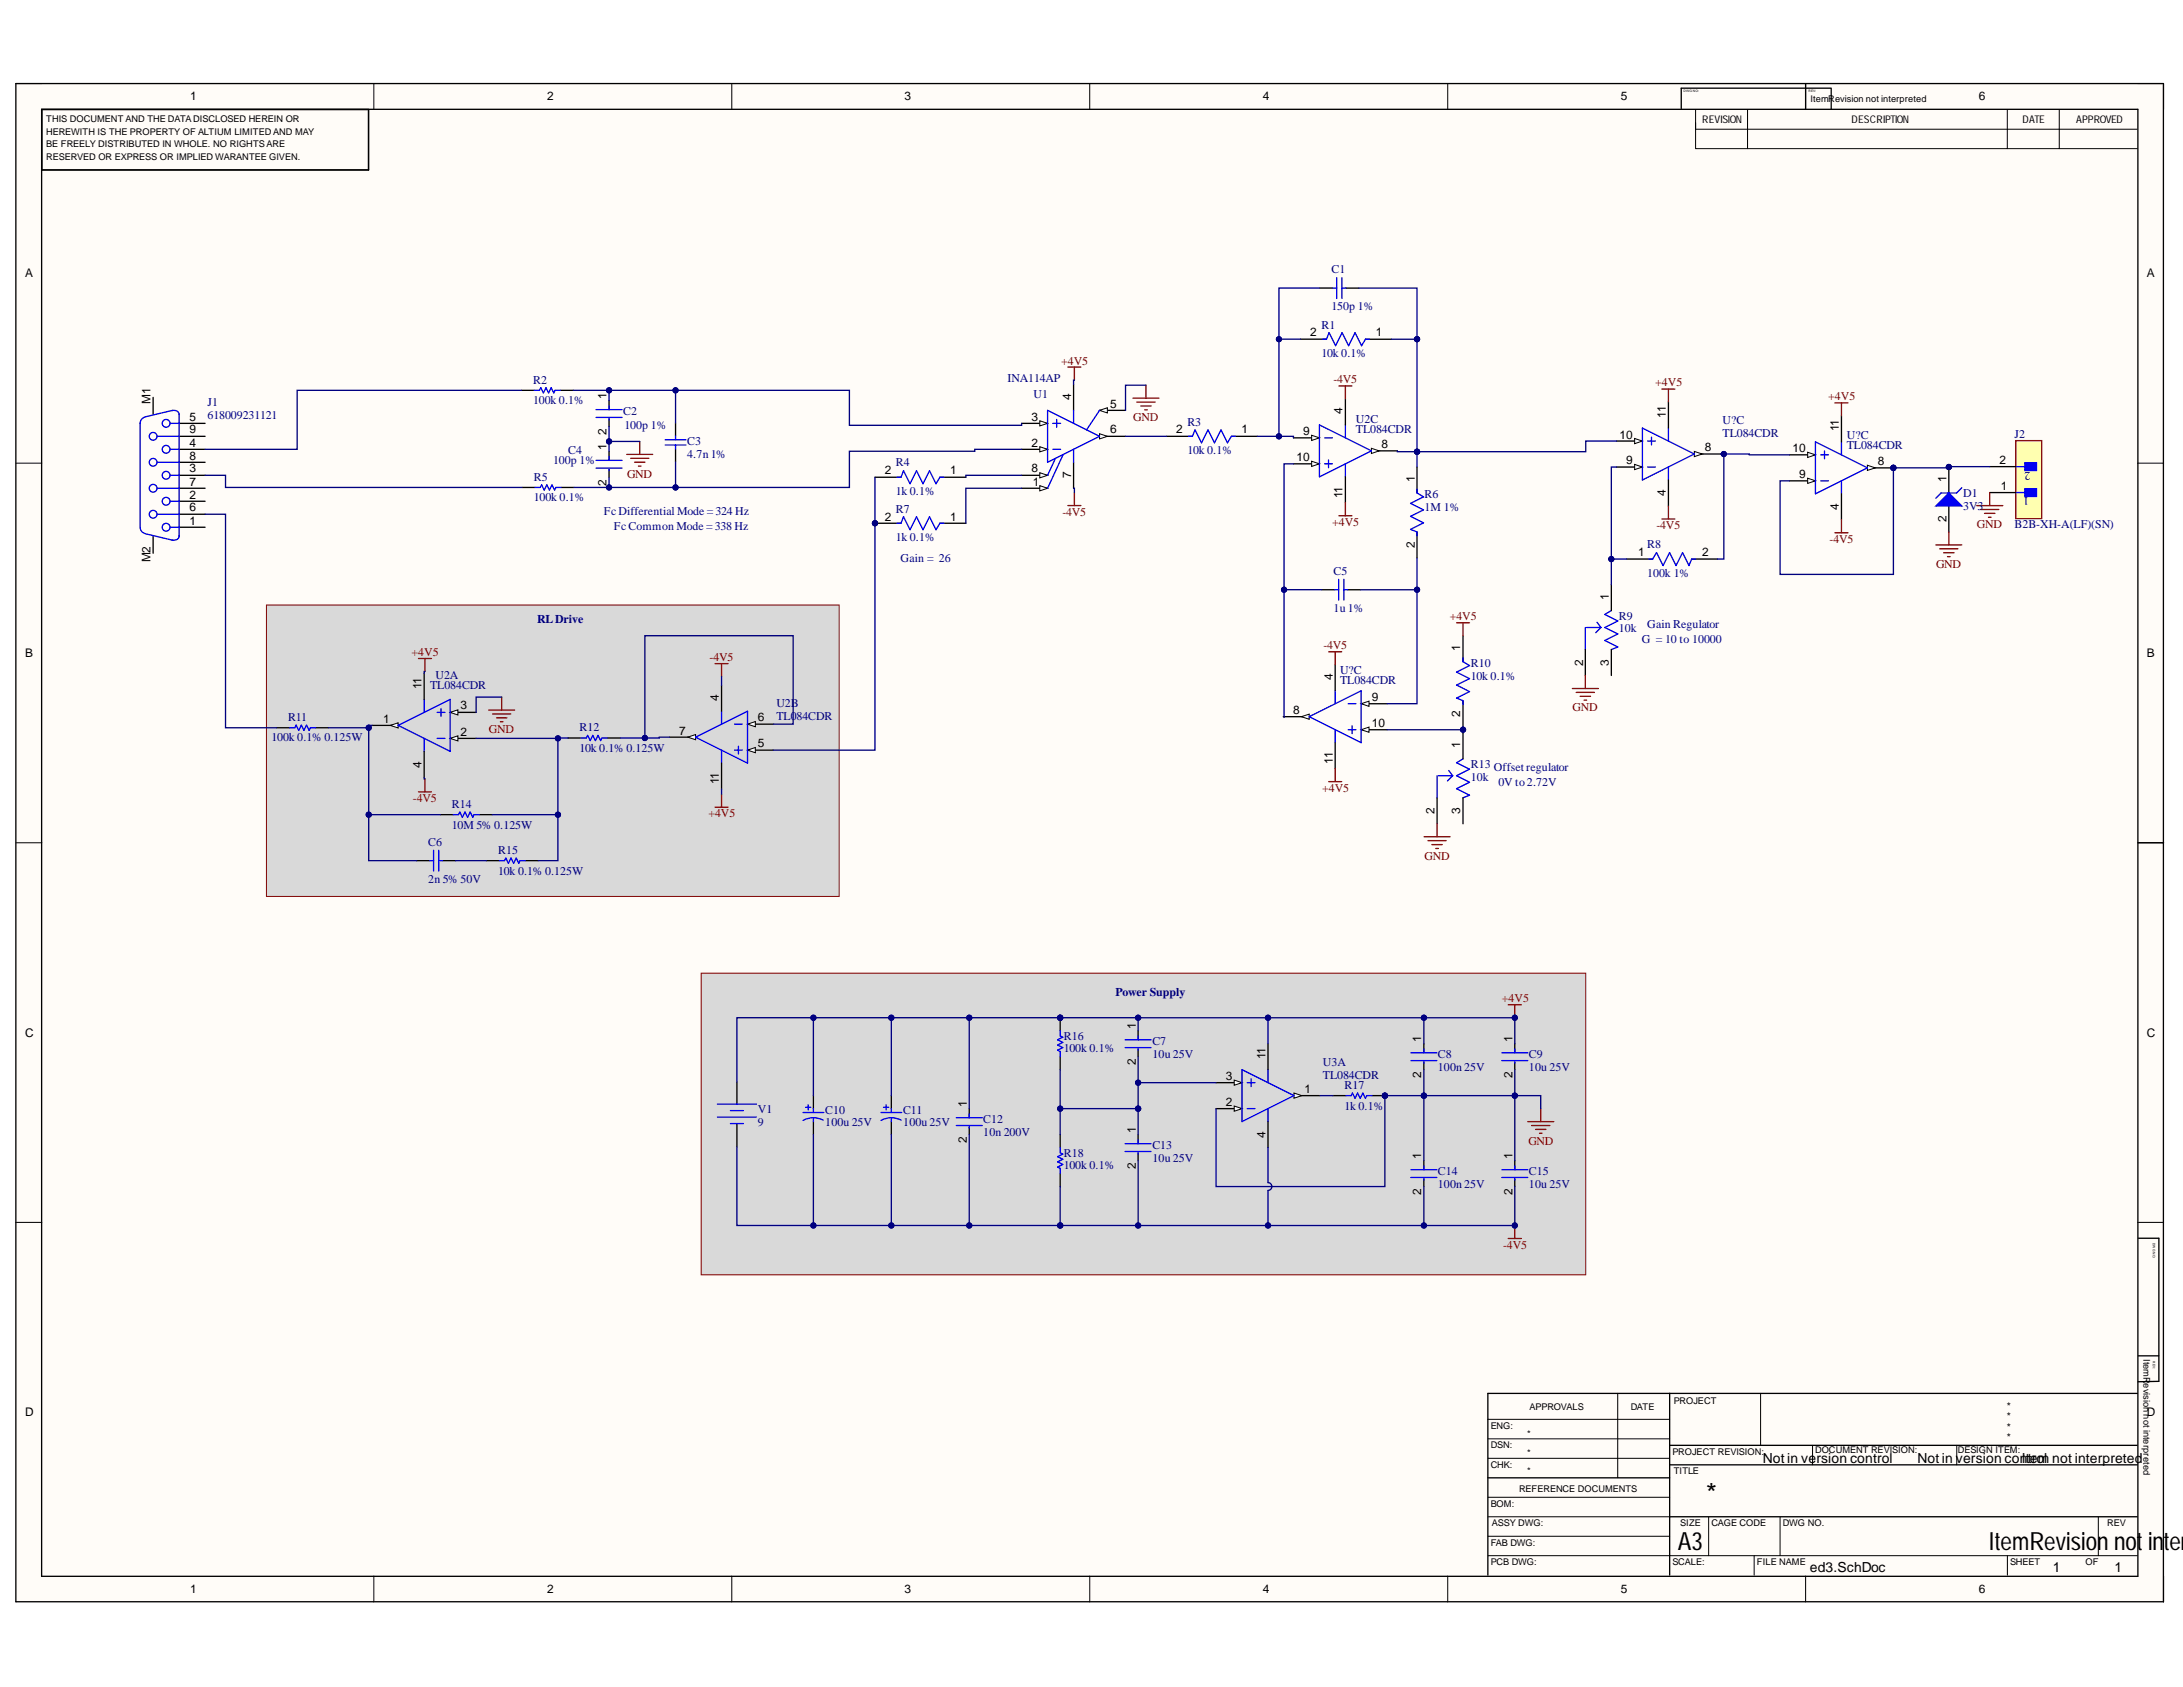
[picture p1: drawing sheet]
<svg xmlns="http://www.w3.org/2000/svg" width="279mm" height="216mm" viewBox="0 0 279 216" stroke-linecap="round" stroke-linejoin="round" font-family="sans-serif">
<defs><g id="words">
<text font-size="3.6" x="218.4" y="192.3">*</text>
<g font-size="3.2">
<text x="214.7" y="198.4">A3</text>
<text x="254.6" y="198.4">ItemRevision not interp</text>
</g>
<g font-size="1.8">
<text x="225.6" y="187.2">Not in ve</text>
<text x="232.5" y="187.2">rsion control</text>
<text x="245.4" y="187.2">Not in version conItem not interpreted</text>
<text x="259.5" y="187.2">trol</text>
<text x="231.6" y="201.2">ed3.SchDoc</text>
<text x="262.8" y="201.2">1</text>
<text x="270.6" y="201.2">1</text>
</g>
<g font-size="1.5">
<text x="24.4" y="12.8">1</text>
<text x="70" y="12.8">2</text>
<text x="115.8" y="12.8">3</text>
<text x="161.6" y="12.8">4</text>
<text x="207.5" y="12.8">5</text>
<text x="253.3" y="12.8">6</text>
<text x="3.2" y="35.5">A</text>
<text x="274.8" y="35.5">A</text>
<text x="167.7" y="43">2</text>
<text x="176.1" y="43">1</text>
<text x="19.3" y="51.7" transform="rotate(-90 19.3 51.7)">M1</text>
<text x="24.3" y="53.9">5</text>
<text x="77.6" y="51.1" transform="rotate(-90 77.6 51.1)">1</text>
<text x="132" y="53.9">3</text>
<text x="137.1" y="51.1" transform="rotate(-90 137.1 51.1)">4</text>
<text x="142.1" y="52.2">5</text>
<text x="171.8" y="53" transform="rotate(-90 171.8 53)">4</text>
<text x="213.2" y="53.4" transform="rotate(-90 213.2 53.4)">11</text>
<text x="24.3" y="57.2">4</text>
<text x="24.3" y="58.8">8</text>
<text x="24.3" y="55.5">9</text>
<text x="77.6" y="57.6" transform="rotate(-90 77.6 57.6)">1</text>
<text x="77.6" y="55.6" transform="rotate(-90 77.6 55.6)">2</text>
<text x="132" y="57.2">2</text>
<text x="142.1" y="55.5">6</text>
<text x="150.5" y="55.5">2</text>
<text x="158.9" y="55.5">1</text>
<text x="165.9" y="59">10</text>
<text x="166.8" y="55.7">9</text>
<text x="176.8" y="57.3">8</text>
<text x="207.3" y="56.1">10</text>
<text x="208.1" y="59.4">9</text>
<text x="218.2" y="57.7">8</text>
<text x="229.4" y="57.8">10</text>
<text x="235.4" y="55.2" transform="rotate(-90 235.4 55.2)">11</text>
<text x="240.3" y="59.5">8</text>
<text x="255.9" y="59.3">2</text>
<text x="24.3" y="63.8">2</text>
<text x="24.3" y="60.4">3</text>
<text x="24.3" y="65.4">6</text>
<text x="24.3" y="62.1">7</text>
<text x="77.6" y="62.1" transform="rotate(-90 77.6 62.1)">2</text>
<text x="113.2" y="60.7">2</text>
<text x="121.6" y="60.7">1</text>
<text x="132" y="60.4">8</text>
<text x="132.2" y="62.1">1</text>
<text x="137.1" y="61.2" transform="rotate(-90 137.1 61.2)">7</text>
<text x="171.8" y="63.7" transform="rotate(-90 171.8 63.7)">11</text>
<text x="181.1" y="61.7" transform="rotate(-90 181.1 61.7)">1</text>
<text x="213.2" y="63.5" transform="rotate(-90 213.2 63.5)">4</text>
<text x="230.3" y="61.2">9</text>
<text x="235.4" y="65.3" transform="rotate(-90 235.4 65.3)">4</text>
<text x="249.1" y="61.7" transform="rotate(-90 249.1 61.7)">1</text>
<text x="256.1" y="62.7">1</text>
<text x="19.3" y="71.9" transform="rotate(-90 19.3 71.9)">M2</text>
<text x="24.3" y="67.1">1</text>
<text x="113.2" y="66.6">2</text>
<text x="121.6" y="66.6">1</text>
<text x="181.1" y="70.2" transform="rotate(-90 181.1 70.2)">2</text>
<text x="209.6" y="71.2">1</text>
<text x="217.9" y="71.2">2</text>
<text x="249.1" y="66.8" transform="rotate(-90 249.1 66.8)">2</text>
<text x="205.9" y="76.8" transform="rotate(-90 205.9 76.8)">1</text>
<text x="186.9" y="83.4" transform="rotate(-90 186.9 83.4)">1</text>
<text x="3.2" y="84">B</text>
<text x="54" y="88.2" transform="rotate(-90 54 88.2)">11</text>
<text x="92" y="89.7" transform="rotate(-90 92 89.7)">4</text>
<text x="170.6" y="87.1" transform="rotate(-90 170.6 87.1)">4</text>
<text x="175.6" y="89.7">9</text>
<text x="202.6" y="85.2" transform="rotate(-90 202.6 85.2)">2</text>
<text x="205.9" y="85.2" transform="rotate(-90 205.9 85.2)">3</text>
<text x="274.8" y="84">B</text>
<text x="49.1" y="92.5">1</text>
<text x="58.9" y="90.8">3</text>
<text x="58.9" y="94.2">2</text>
<text x="86.9" y="94">7</text>
<text x="97" y="95.6">5</text>
<text x="97" y="92.3">6</text>
<text x="165.5" y="91.4">8</text>
<text x="175.6" y="93.1">10</text>
<text x="186.9" y="95.8" transform="rotate(-90 186.9 95.8)">1</text>
<text x="186.9" y="91.7" transform="rotate(-90 186.9 91.7)">2</text>
<text x="54" y="98.2" transform="rotate(-90 54 98.2)">4</text>
<text x="92" y="100.4" transform="rotate(-90 92 100.4)">11</text>
<text x="170.6" y="97.7" transform="rotate(-90 170.6 97.7)">11</text>
<text x="183.6" y="104.2" transform="rotate(-90 183.6 104.2)">2</text>
<text x="186.9" y="104.2" transform="rotate(-90 186.9 104.2)">3</text>
<text x="145.4" y="131.7" transform="rotate(-90 145.4 131.7)">1</text>
<text x="3.2" y="132.7">C</text>
<text x="145.4" y="136.3" transform="rotate(-90 145.4 136.3)">2</text>
<text x="162" y="135.5" transform="rotate(-90 162 135.5)">11</text>
<text x="181.9" y="138" transform="rotate(-90 181.9 138)">2</text>
<text x="181.9" y="133.4" transform="rotate(-90 181.9 133.4)">1</text>
<text x="193.6" y="138" transform="rotate(-90 193.6 138)">2</text>
<text x="193.6" y="133.4" transform="rotate(-90 193.6 133.4)">1</text>
<text x="274.8" y="132.7">C</text>
<text x="123.7" y="141.7" transform="rotate(-90 123.7 141.7)">1</text>
<text x="156.9" y="138.2">3</text>
<text x="156.9" y="141.5">2</text>
<text x="166.9" y="139.8">1</text>
<text x="123.7" y="146.3" transform="rotate(-90 123.7 146.3)">2</text>
<text x="145.4" y="149.6" transform="rotate(-90 145.4 149.6)">2</text>
<text x="145.4" y="145" transform="rotate(-90 145.4 145)">1</text>
<text x="162" y="145.6" transform="rotate(-90 162 145.6)">4</text>
<text x="181.9" y="148.4" transform="rotate(-90 181.9 148.4)">1</text>
<text x="193.6" y="148.4" transform="rotate(-90 193.6 148.4)">1</text>
<text x="181.9" y="152.9" transform="rotate(-90 181.9 152.9)">2</text>
<text x="193.6" y="152.9" transform="rotate(-90 193.6 152.9)">2</text>
<text x="3.2" y="181.2">D</text>
<text x="274.8" y="181.2">D</text>
<text x="24.4" y="203.8">1</text>
<text x="70" y="203.8">2</text>
<text x="115.8" y="203.8">3</text>
<text x="161.6" y="203.8">4</text>
<text x="207.5" y="203.8">5</text>
<text x="253.3" y="203.8">6</text>
</g>
<g font-size="1.5" fill="#000080">
<text x="170.4" y="35">C1</text>
<text x="170.4" y="39.7">150p 1%</text>
<text x="169.1" y="42.1">R1</text>
<text x="169.1" y="45.7">10k 0.1%</text>
<text x="26.6" y="52">J1</text>
<text x="26.6" y="53.7">618009231121</text>
<text x="68.2" y="49.1">R2</text>
<text x="68.2" y="51.7">100k 0.1%</text>
<text x="79.7" y="53.1">C2</text>
<text x="129" y="49">INA114AP</text>
<text x="132.3" y="50.9">U1</text>
<text x="70.8" y="59.4">100p 1%</text>
<text x="72.7" y="58.1">C4</text>
<text x="79.9" y="54.9">100p 1%</text>
<text x="88" y="56.9">C3</text>
<text x="88" y="58.6">4.7n 1%</text>
<text x="114.7" y="59.7">R4</text>
<text x="152" y="54.5">R3</text>
<text x="152" y="58.2">10k 0.1%</text>
<text x="173.5" y="54.2">U2C</text>
<text x="173.5" y="55.5">TL084CDR</text>
<text x="220.5" y="54.3">U?C</text>
<text x="220.5" y="56">TL084CDR</text>
<text x="236.4" y="56.1">U?C</text>
<text x="236.4" y="57.5">TL084CDR</text>
<text x="257.9" y="56.1">J2</text>
<text x="68.3" y="61.5">R5</text>
<text x="68.3" y="64.2">100k 0.1%</text>
<text x="77.3" y="65.9">FcDifferential Mode =324 Hz</text>
<text x="114.7" y="65.6">R7</text>
<text x="114.7" y="63.4">1k 0.1%</text>
<text x="182.3" y="63.7">R6</text>
<text x="182.3" y="65.4">1M 1%</text>
<text x="251.3" y="63.6">D1</text>
<text x="251.3" y="65.3">3V3</text>
<text x="259.7" y="63.7" transform="rotate(-180 259.7 63.7)">1</text>
<text x="259.9" y="60.4" transform="rotate(-180 259.9 60.4)">2</text>
<text x="78.6" y="67.9">FcCommon Mode =338 Hz</text>
<text x="114.7" y="69.2">1k 0.1%</text>
<text x="115.3" y="71.9">Gain = 26</text>
<text x="210.8" y="70.2">R8</text>
<text x="257.9" y="67.6">B2B-XH-A(LF)(SN)</text>
<text x="170.7" y="73.6">C5</text>
<text x="210.8" y="73.9">100k 1%</text>
<text x="68.8" y="79.7">RLDrive</text>
<text x="170.7" y="78.3">1u 1%</text>
<text x="207.2" y="79.3">R9</text>
<text x="207.2" y="80.9">10k</text>
<text x="210.2" y="82.3">G = 10 to 10000</text>
<text x="210.8" y="80.3">Gain Regulator</text>
<text x="55.1" y="88.2">TL084CDR</text>
<text x="55.7" y="86.9">U2A</text>
<text x="171.5" y="86.2">U?C</text>
<text x="171.5" y="87.6">TL084CDR</text>
<text x="188.3" y="85.3">R10</text>
<text x="188.3" y="87">10k 0.1%</text>
<text x="34.8" y="94.8">100k 0.1% 0.125W</text>
<text x="36.9" y="92.3">R11</text>
<text x="74.2" y="93.6">R12</text>
<text x="99.4" y="90.5">U2B</text>
<text x="99.4" y="92.2">TL084CDR</text>
<text x="74.2" y="96.3">10k 0.1% 0.125W</text>
<text x="188.3" y="98.2">R13</text>
<text x="188.3" y="99.9">10k</text>
<text x="191.2" y="98.7">Offset regulator</text>
<text x="191.8" y="100.6">0V to2.72V</text>
<text x="57.8" y="103.4">R14</text>
<text x="57.8" y="106.1">10M 5% 0.125W</text>
<text x="54.8" y="108.3">C6</text>
<text x="54.8" y="113">2n 5% 50V</text>
<text x="63.8" y="109.3">R15</text>
<text x="63.8" y="111.9">10k 0.1% 0.125W</text>
<text x="142.8" y="127.5">Power Supply</text>
<text x="136.2" y="133.1">R16</text>
<text x="136.2" y="134.7">100k 0.1%</text>
<text x="147.5" y="133.7">C7</text>
<text x="147.5" y="135.4">10u 25V</text>
<text x="169.3" y="136.4">U3A</text>
<text x="184" y="135.4">C8</text>
<text x="184" y="137">100n 25V</text>
<text x="195.7" y="135.4">C9</text>
<text x="195.7" y="137">10u 25V</text>
<text x="97" y="142.5">V1</text>
<text x="105.6" y="142.5">C10</text>
<text x="115.6" y="142.5">C11</text>
<text x="125.8" y="143.7">C12</text>
<text x="169.3" y="138.1">TL084CDR</text>
<text x="172.1" y="139.3">R17</text>
<text x="172.1" y="142">1k 0.1%</text>
<text x="97" y="144.1">9</text>
<text x="105.6" y="144.1">100u 25V</text>
<text x="115.6" y="144.1">100u 25V</text>
<text x="125.8" y="145.3">10n 200V</text>
<text x="136.2" y="148">R18</text>
<text x="136.2" y="149.6">100k 0.1%</text>
<text x="147.5" y="147">C13</text>
<text x="147.5" y="148.7">10u 25V</text>
<text x="184" y="150.3">C14</text>
<text x="184" y="152">100n 25V</text>
<text x="195.7" y="150.3">C15</text>
<text x="195.7" y="152">10u 25V</text>
</g>
<g font-size="1.5" fill="#800000">
<text x="135.8" y="46.7">+4V5</text>
<text x="145" y="53.9">GND</text>
<text x="170.7" y="49">-4V5</text>
<text x="211.8" y="49.5">+4V5</text>
<text x="234" y="51.2">+4V5</text>
<text x="80.3" y="61.1">GND</text>
<text x="136" y="66">-4V5</text>
<text x="170.5" y="67.3">+4V5</text>
<text x="212" y="67.7">-4V5</text>
<text x="234.2" y="69.5">-4V5</text>
<text x="253" y="67.6">GND</text>
<text x="247.8" y="72.7">GND</text>
<text x="52.7" y="84">+4V5</text>
<text x="169.4" y="83">-4V5</text>
<text x="185.5" y="79.4">+4V5</text>
<text x="90.8" y="84.5">-4V5</text>
<text x="62.6" y="93.8">GND</text>
<text x="201.3" y="91.1">GND</text>
<text x="169.2" y="101.4">+4V5</text>
<text x="52.9" y="102.6">-4V5</text>
<text x="90.7" y="104.6">+4V5</text>
<text x="182.3" y="110.1">GND</text>
<text x="192.2" y="128.3">+4V5</text>
<text x="195.6" y="146.5">GND</text>
<text x="192.4" y="159.8">-4V5</text>
</g>
<g font-size="1.4">
<text x="217.9" y="15.7">REVISION</text>
<text x="237" y="15.7">DESCRIPTION</text>
<text x="258.9" y="15.7">DATE</text>
<text x="265.7" y="15.7">APPROVED</text>
<text x="256.8" y="183.1">*</text>
<text x="256.8" y="184.4">*</text>
<text x="256.8" y="180.5">*</text>
<text x="256.8" y="181.8">*</text>
</g>
<g font-size="1.2">
<text x="5.9" y="15.6">THIS DOCUMENT AND THE DATA DISCLOSED HEREIN OR</text>
<text x="5.9" y="17.2">HEREWITH IS THE PROPERTY OF ALTIUM LIMITED AND MAY</text>
<text x="231.7" y="13">ItemRevision not interpreted</text>
<text x="5.9" y="18.9">BE FREELY DISTRIBUTED IN WHOLE. NO RIGHTS ARE</text>
<text x="5.9" y="20.5">RESERVED OR EXPRESS OR IMPLIED WARANTEE GIVEN.</text>
<text x="274.3" y="173.9" transform="rotate(90 274.3 173.9)">ItemRevision not interpreted</text>
<text x="214.2" y="179.7">PROJECT</text>
<text x="190.8" y="182.9">ENG:</text>
<text x="190.8" y="185.3">DSN:</text>
<text x="195.4" y="183.9">*</text>
<text x="195.8" y="180.5">APPROVALS</text>
<text x="208.7" y="180.5">DATE</text>
<text x="232.3" y="186">DOCUMENT REVISION:</text>
<text x="250.6" y="186">DESIGN ITEM:</text>
<text x="190.8" y="187.9">CHK:</text>
<text x="194.4" y="191">REFERENCE DOCUMENTS</text>
<text x="195.4" y="186.3">*</text>
<text x="195.4" y="188.7">*</text>
<text x="214" y="186.2">PROJECT REVISION:</text>
<text x="214.2" y="188.7">TITLE</text>
<text x="190.8" y="192.8">BOM:</text>
<text x="190.8" y="197.8">FAB DWG:</text>
<text x="191" y="195.3">ASSY DWG:</text>
<text x="215.1" y="195.3">SIZE</text>
<text x="219" y="195.3">CAGE CODE</text>
<text x="228.2" y="195.3">DWG NO.</text>
<text x="269.7" y="195.3">REV</text>
<text x="190.8" y="200.3">PCB DWG:</text>
<text x="214" y="200.3">SCALE:</text>
<text x="224.9" y="200.3">FILE NAME</text>
<text x="257.3" y="200.3">SHEET</text>
<text x="266.9" y="200.3">OF</text>
</g>
<g font-size=".4">
<text x="215.5" y="11.8">DWG NO:</text>
<text x="231.5" y="11.8">REV:</text>
<text x="275.5" y="159" transform="rotate(90 275.5 159)">DWG NO:</text>
<text x="275.5" y="174.2" transform="rotate(90 275.5 174.2)">REV:</text>
</g>
</g></defs>
<g fill="#fffcf8">
<path d="M2 10.7h274.9v194.3h-274.9z" fill-rule="evenodd"/>
<path d="M5.4 14h268.2v187.7h-268.2z" fill-rule="evenodd"/>
</g>
<g fill="none" stroke="#000" stroke-width=".13">
<path d="M2 10.7h3.4M47.8 10.7v3.3M93.7 10.7v3.3M139.5 10.7v3.3M185.3 10.7v3.3M231.1 10.7v3.3M273.6 10.7h3.3v3.3M2 59.3h3.4M273.6 59.3h3.3M2 107.9h3.4M273.6 107.9h3.3M2 156.4h3.4"/>
<path d="M273.6 156.4h3.3M47.8 201.7v3.3M93.7 201.7v3.3M139.5 201.7v3.3M185.3 201.7v3.3M231.1 201.7v3.3M276.9 201.7v3.3"/>
</g>
<path d="M89.7 124.5h113.3v38.7h-113.3z" fill-rule="evenodd" fill="#d9d9d9"/>
<path d="M89.7 124.5h113.3v38.7h-113.3z" fill="none" stroke="#800000" stroke-width=".13"/>
<path d="M34.1 77.4h73.3v37.3h-73.3z" fill-rule="evenodd" fill="#d9d9d9"/>
<path d="M34.1 77.4h73.3v37.3h-73.3z" fill="none" stroke="#800000" stroke-width=".13"/>
<g fill="none" stroke="#000" stroke-width=".17">
<path d="M2 10.7h274.9v194.3h-274.9zM5.3 14h268.3v187.7h-268.3zM5.3 14h41.9v7.7h-41.9M231.1 10.7v3.3M234.4 11.3h-19.2v2.6M234.4 11.3v2.7M19.6 50.9v2.1M22.9 57.5h3.3M22.9 54.2h3.3M22.9 59.2h3.3M22.9 55.8h3.3M19.6 68.6v2.2"/>
<path d="M22.9 67.5h3.3M22.9 64.2h3.3M22.9 60.8h3.3M22.9 65.8h3.3M22.9 62.5h3.3M85.7 94.3h3.3M273.6 107.9h3.3M273.7 158.5h2.6v18.3h-2.7M213.7 178.3v23.3M273.6 178.3h-83.2v23.3M273.7 173.5h2.6M190.4 189.1h23.3"/>
<path d="M213.7 185h59.9M213.7 187.5h59.9M213.7 194.1h59.9"/>
</g>
<g fill="none" stroke="#000" stroke-width=".13">
<path d="M217 14v5h56.5M217 16.5h56.5M223.7 14v5M256.9 14v5M263.6 14v5M207 178.3v10.8M225.3 178.3v6.7M190.4 199.1h83.2M190.4 184.1h23.3M190.4 181.6h23.3M190.4 186.6h23.3M190.4 194.1h23.3"/>
<path d="M190.4 191.6h23.3M190.4 196.6h23.3M218.7 194.1v5M224.5 199.1v2.5M227.8 194.1v5M232 185v2.5M250.4 185v2.5M256.9 199.1v2.5M268.6 194.1v5"/>
</g>
<g fill="none" stroke="#00f" stroke-width=".17">
<path d="M18.6 53.4a.83 .83 0 0 0-.7 .8v13.3a.82 .82 0 0 0 .7 .8M20.1 59.2h2.8M20.1 55.8h2.8M21.8 57.5h1.1M21.8 54.2h1.1M22 52.6a.69 .69 0 0 1 .9 .5M22.1 52.5l-3.5 .8M22.9 53v15.6M18.6 68.3l3.5 .8M20.1 65.8h2.8M20.1 62.5h2.8M21.8 64.2h1.1"/>
<path d="M21.8 67.5h1.1M21.8 60.8h1.1M22.9 68.6a.63 .63 0 0 1-.9 .5"/>
<circle cx="19.6" cy="59.2" r=".5"/>
<circle cx="19.6" cy="55.8" r=".5"/>
<circle cx="21.3" cy="54.2" r=".5"/>
<circle cx="21.3" cy="57.5" r=".5"/>
<circle cx="19.6" cy="65.8" r=".5"/>
<circle cx="19.6" cy="62.5" r=".5"/>
<circle cx="21.3" cy="67.5" r=".5"/>
<circle cx="21.3" cy="64.2" r=".5"/>
<circle cx="21.3" cy="60.8" r=".5"/>
</g>
<path d="M88 94.3l1-.3v.7z" fill="#f8fcff"/>
<path d="M88 94.3l1-.3v.7z" fill="none" stroke="#000" stroke-width=".13"/>
<path d="M95.7 96h3.3" fill="none" stroke="#000" stroke-width=".17"/>
<path d="M95.7 96l1-.3v.6z" fill="#f8fcff"/>
<path d="M95.7 96l1-.3v.6z" fill="none" stroke="#000" stroke-width=".13"/>
<path d="M95.7 92.7h3.3" fill="none" stroke="#000" stroke-width=".17"/>
<path d="M95.7 92.7l1-.4v.7z" fill="#f8fcff"/>
<path d="M95.7 92.7l1-.4v.7z" fill="none" stroke="#000" stroke-width=".13"/>
<g fill="none" stroke="#00f" stroke-width=".17">
<path d="M76.3 52.4h3.3M76.3 53.4h3.3M78 51.9v.5M78 53.6v.2M85.1 56.3h2.7M85.1 57h2.7M86.5 55.8v.5M86.5 57v.5M89 94.3l6.7-3.3v6.7zM92.4 91v1.7M92.4 96v1.7M94 92.7h1"/>
<path d="M94 96h1M94.5 95.5v1M102.8 142.4h2.6M103.1 141.7h.7M103.4 141.4v.6M104.1 143l.6 .1 .7 .3M104.1 143l-.7 .1-.6 .3M104.1 141.9v.5M104.1 143v.5M112.7 142.4h2.7M113.1 141.7h.6M113.4 141.4v.6"/>
<path d="M114.1 143l.6 .1 .6 .3M114.1 143l-.7 .1-.6 .3M114.1 141.9v.5M114.1 143v.5M122.4 143h3.3M122.4 144h3.3M124.1 142.5v.5M124.1 144.2v.2M192.2 149.7h3.3M192.2 150.7h3.3M193.9 149.2v.5M193.9 150.9v.1"/>
</g>
<g fill="none" stroke="#000" stroke-width=".17">
<path d="M78 51.3v1.1M78 53.6v1M86.5 54.1v1.7M86.5 57.5v1.6M92.4 87.7v3.3M92.4 97.7v3.3M104.1 140.2v1.7M104.1 143.5v1.7M114.1 140.2v1.7M114.1 143.5v1.7M124.1 141.9v1.1M124.1 144.2v1"/>
<path d="M193.9 148.5v1.2M193.9 150.9v1"/>
</g>
<circle cx="135.7" cy="130.2" r=".33" fill="#000080"/>
<circle cx="135.7" cy="130.2" r=".33" fill="none" stroke="#000080" stroke-width=".13"/>
<path d="M135.7 130.2v1.7" fill="none" stroke="#000" stroke-width=".17"/>
<circle cx="135.7" cy="130.2" r=".33" fill="#000080"/>
<circle cx="135.7" cy="130.2" r=".33" fill="none" stroke="#000080" stroke-width=".13"/>
<path d="M135.7 135.2v1.7M145.7 131.9v1.2M145.7 134.2v1M135.7 145.2v1.7M135.7 150.2v1.7M145.7 145.2v1.2M145.7 147.5v1M165.6 140.2h3.3" fill="none" stroke="#000" stroke-width=".17"/>
<path d="M135.7 131.9v.7l.3 .1-.6 .4 .6 .3-.6 .3 .6 .4-.6 .3 .3 .2v.6M144 133.1h3.3M144 134.1h3.3M145.7 132.6v.5M145.7 134.2v.2M135.7 146.9v.6l.3 .2-.6 .3 .6 .4-.6 .3 .6 .3-.6 .4 .3 .1v.7M144 146.4h3.3M144 147.4h3.3M145.7 145.9v.5M145.7 147.5v.2" fill="none" stroke="#00f" stroke-width=".17"/>
<path d="M165.6 139.9l1 .3-1 .4z" fill="#f8fcff"/>
<path d="M165.6 139.9l1 .3-1 .4z" fill="none" stroke="#000" stroke-width=".13"/>
<path d="M155.6 138.6h3.4" fill="none" stroke="#000" stroke-width=".17"/>
<path d="M158 138.2l1 .4-1 .3z" fill="#f8fcff"/>
<path d="M158 138.2l1 .4-1 .3z" fill="none" stroke="#000" stroke-width=".13"/>
<path d="M155.6 141.9h3.4" fill="none" stroke="#000" stroke-width=".17"/>
<path d="M158 141.5l1 .4-1 .3z" fill="#f8fcff"/>
<path d="M158 141.5l1 .4-1 .3z" fill="none" stroke="#000" stroke-width=".13"/>
<path d="M159 136.9l6.6 3.3-6.6 3.3zM159.6 138.6h1M160.1 138.1v1M162.3 136.9v1.7M159.6 141.9h1M162.3 141.9v1.6" fill="none" stroke="#00f" stroke-width=".17"/>
<path d="M162.3 133.6v3.3M162.3 143.5v3.4" fill="none" stroke="#000" stroke-width=".17"/>
<circle cx="177.3" cy="140.2" r=".33" fill="#000080"/>
<circle cx="177.3" cy="140.2" r=".33" fill="none" stroke="#000080" stroke-width=".13"/>
<path d="M170.6 140.2h1.7M175.6 140.2h1.6" fill="none" stroke="#000" stroke-width=".17"/>
<circle cx="177.3" cy="140.2" r=".33" fill="#000080"/>
<circle cx="177.3" cy="140.2" r=".33" fill="none" stroke="#000080" stroke-width=".13"/>
<g fill="none" stroke="#00f" stroke-width=".17">
<path d="M180.6 134.7h3.3M180.6 135.7h3.3M182.2 134.2v.5M182.2 135.9v.2M192.2 134.7h3.3M192.2 135.7h3.3M193.9 134.2v.5M193.9 135.9v.2M172.3 140.2h.6l.2-.3 .3 .7 .4-.7 .3 .7 .3-.7 .4 .7 .1-.4h.7M180.6 149.7h3.3M180.6 150.7h3.3M182.2 149.2v.5"/>
<path d="M182.2 150.9v.1"/>
</g>
<path d="M182.2 133.6v1.1M182.2 135.9v1M193.9 133.6v1.1M193.9 135.9v1M182.2 148.5v1.2M182.2 150.9v1" fill="none" stroke="#000" stroke-width=".17"/>
<path d="M193 128.6h1.7M193.9 128.6v1.7M195.5 143.5h3.4M196 144h2.4M196.5 144.5h1.4M197 145h.4M197.2 141.9v1.6" fill="none" stroke="#800000" stroke-width=".17"/>
<circle cx="193.9" cy="130.2" r=".33" fill="#000080"/>
<circle cx="193.9" cy="130.2" r=".33" fill="none" stroke="#000080" stroke-width=".13"/>
<path d="M193 158.5h1.7M193.9 156.8v1.7" fill="none" stroke="#800000" stroke-width=".17"/>
<circle cx="193.9" cy="156.8" r=".33" fill="#000080"/>
<circle cx="193.9" cy="156.8" r=".33" fill="none" stroke="#000080" stroke-width=".13"/>
<path d="M47.6 92.8h3.4" fill="none" stroke="#000" stroke-width=".17"/>
<path d="M50 92.8l1-.3v.7z" fill="#f8fcff"/>
<path d="M50 92.8l1-.3v.7z" fill="none" stroke="#000" stroke-width=".13"/>
<path d="M57.6 91.2h3.3" fill="none" stroke="#000" stroke-width=".17"/>
<path d="M57.6 91.2l1-.4v.7z" fill="#f8fcff"/>
<path d="M57.6 91.2l1-.4v.7z" fill="none" stroke="#000" stroke-width=".13"/>
<path d="M57.6 94.5h3.3" fill="none" stroke="#000" stroke-width=".17"/>
<path d="M57.6 94.5l1-.3v.6z" fill="#f8fcff"/>
<path d="M57.6 94.5l1-.3v.6z" fill="none" stroke="#000" stroke-width=".13"/>
<g fill="none" stroke="#00f" stroke-width=".17">
<path d="M37.1 93.1h.6l.2-.3 .3 .7 .4-.7 .3 .7 .3-.7 .4 .7 .1-.4h.7M51 92.8l6.6-3.3v6.7zM54.3 89.5v1.7M54.3 94.5v1.7M55.9 94.5h1M55.9 91.2h1M56.4 90.7v1M74.4 94.4h.6l.2-.3 .3 .7 .4-.7 .3 .7 .3-.7 .4 .7 .1-.4h.7M55 110.1h.5M55.5 108.8v2.7M56.2 110.1h.5M56.2 108.8v2.7"/>
<path d="M58 104.3h.7l.2-.4 .3 .7 .3-.7 .3 .7 .4-.7 .3 .7 .2-.3h.6M63.9 110.1h.7l.1-.3 .4 .7 .3-.7 .3 .7 .4-.7 .3 .7 .2-.4h.6"/>
</g>
<path d="M35.4 93.1h1.7M40.4 93.1h1.7M54.3 86.2v3.3M54.3 96.2v3.3M72.7 94.4h1.7M77.7 94.4h1.7M53.3 110.1h1.7M56.4 104.3h1.6M56.7 110.1h1.6M61.3 104.3h1.7M62.2 110.1h1.7M67.2 110.1h1.7" fill="none" stroke="#000" stroke-width=".17"/>
<g fill="none" stroke="#800000" stroke-width=".17">
<path d="M53.6 84.3h1.6M54.4 84.3v1.6M54.4 99.7v1.6M62.5 90.9h3.4M63 91.4h2.4M63.5 91.9h1.4M64 92.4h.4M64.2 89.2v1.7M91.5 84.9h1.7M92.4 84.9v1.7M53.6 101.3h1.6M91.5 103.3h1.7"/>
<path d="M92.4 101.6v1.7"/>
</g>
<circle cx="112" cy="67" r=".33" fill="#000080"/>
<circle cx="112" cy="67" r=".33" fill="none" stroke="#000080" stroke-width=".13"/>
<path d="M112 67h3.3M120.3 67h3.3" fill="none" stroke="#000" stroke-width=".17"/>
<circle cx="112" cy="67" r=".33" fill="#000080"/>
<circle cx="112" cy="67" r=".33" fill="none" stroke="#000080" stroke-width=".13"/>
<path d="M68.4 50h.6l.2-.4 .3 .7 .4-.7 .3 .7 .3-.7 .4 .7 .1-.3h.7M76.3 58.9h3.3M76.3 59.9h3.3M78 58.4v.5M68.5 62.4h.7l.1-.4 .4 .7 .3-.7 .3 .7 .3-.7 .4 .7 .1-.3h.7M78 60.1v.1M114.8 67h.5l.3-.9 .9 1.7 .8-1.7 .8 1.7 .9-1.7 .8 1.7 .5-.8h.5M114.8 61.1h.5l.3-.9 .9 1.7 .8-1.7 .8 1.7 .9-1.7 .8 1.7 .5-.8h.5" fill="none" stroke="#00f" stroke-width=".17"/>
<path d="M66.7 50h1.7M71.7 50h1.7M78 57.8v1.1M175.5 57.7h3.3M66.8 62.4h1.7M71.8 62.4h1.7M78 60.1v1M112 61.1h3.3M120.3 61.1h3.3" fill="none" stroke="#000" stroke-width=".17"/>
<path d="M80.2 58.2h3.3M80.7 58.7h2.3M81.2 59.2h1.3M81.7 59.7h.3M81.9 56.5v1.7M136.7 47h1.6M137.5 47v1.6M136.7 64.7h1.6M137.5 63v1.7" fill="none" stroke="#800000" stroke-width=".17"/>
<path d="M175.5 57.4l1 .3-1 .3z" fill="#f8fcff"/>
<path d="M175.5 57.4l1 .3-1 .3z" fill="none" stroke="#000" stroke-width=".13"/>
<path d="M165.5 59.4h3.4" fill="none" stroke="#000" stroke-width=".17"/>
<path d="M167.9 59l1 .4-1 .3z" fill="#f8fcff"/>
<path d="M167.9 59l1 .4-1 .3z" fill="none" stroke="#000" stroke-width=".13"/>
<path d="M165.5 56h3.4" fill="none" stroke="#000" stroke-width=".17"/>
<path d="M167.9 55.7l1 .3-1 .4z" fill="#f8fcff"/>
<path d="M167.9 55.7l1 .3-1 .4z" fill="none" stroke="#000" stroke-width=".13"/>
<path d="M168.9 54.4v6.6l6.6-3.3-6.6-3.3M169.5 56h1M169.5 59.4h1M170 58.9v1M172.2 54.4v1.6M172.2 59.4v1.6" fill="none" stroke="#00f" stroke-width=".17"/>
<path d="M172.2 51.1v3.3M172.2 61v3.3" fill="none" stroke="#000" stroke-width=".17"/>
<path d="M171.4 49.4h1.6M172.2 49.4v1.7M171.4 66h1.6M172.2 64.3v1.7" fill="none" stroke="#800000" stroke-width=".17"/>
<path d="M258 56.4h3.3v10h-3.3z" fill-rule="evenodd" fill="#ffffb0"/>
<path d="M258 56.4h3.3v10h-3.3z" fill="none" stroke="#800000" stroke-width=".17"/>
<path d="M259.2 62.5h1.4v1h-1.4z" fill-rule="evenodd" fill="#00f"/>
<path d="M258 63h1.2M259.2 62.5h1.4v1h-1.4z" fill="none" stroke="#00f" stroke-width=".17"/>
<path d="M259.2 59.2h1.4v1h-1.4z" fill-rule="evenodd" fill="#00f"/>
<g fill="none" stroke="#00f" stroke-width=".17">
<path d="M170.6 36.9h.5M171.1 35.5v2.7M171.8 35.5v2.7M171.8 36.9h.4M152.1 55.8h.5l.4-.8 .8 1.7 .8-1.7 .8 1.7 .9-1.7 .8 1.7 .5-.9h.5M169.3 43.4h.5l.3-.8 .8 1.6 .9-1.6 .8 1.6 .8-1.6 .9 1.6 .5-.8h.5M258 59.7h1.2M259.2 59.2h1.4v1h-1.4zM170.8 75.5h.5M171.3 74.1v2.7M172 74.1v2.7M172 75.5h.5"/>
<path d="M181.4 62.6v.5l.8 .5-1.7 .8 1.7 .9-1.7 .8 1.7 .8-1.7 .9 .9 .3v.5"/>
</g>
<path d="M168.9 36.9h1.7M172.2 36.9h1.7M149.3 55.8h3.3M157.6 55.8h3.3M166.4 43.4h3.4M174.8 43.4h3.3M181.4 59.8v3.3M254.7 59.7h3.3M169.2 75.5h1.6M172.5 75.5h1.7M181.4 68.1v3.3M254.7 63h3.3" fill="none" stroke="#000" stroke-width=".17"/>
<path d="M253 64.7h3.3M253.5 65.2h2.3M254 65.7h1.3M254.5 66.2h.3M254.7 63v1.7" fill="none" stroke="#800000" stroke-width=".17"/>
<circle cx="242.3" cy="59.9" r=".33" fill="#000080"/>
<circle cx="242.3" cy="59.9" r=".33" fill="none" stroke="#000080" stroke-width=".13"/>
<path d="M239 59.9h3.3" fill="none" stroke="#000" stroke-width=".17"/>
<path d="M239 59.5l1 .4-1 .3z" fill="#f8fcff"/>
<path d="M239 59.5l1 .4-1 .3z" fill="none" stroke="#000" stroke-width=".13"/>
<circle cx="242.3" cy="59.9" r=".33" fill="#000080"/>
<circle cx="242.3" cy="59.9" r=".33" fill="none" stroke="#000080" stroke-width=".13"/>
<path d="M229 58.2h3.4" fill="none" stroke="#000" stroke-width=".17"/>
<path d="M231.4 57.9l1 .3-1 .3z" fill="#f8fcff"/>
<path d="M231.4 57.9l1 .3-1 .3z" fill="none" stroke="#000" stroke-width=".13"/>
<path d="M229 61.5h3.4" fill="none" stroke="#000" stroke-width=".17"/>
<path d="M231.4 61.2l1 .3-1 .4z" fill="#f8fcff"/>
<path d="M231.4 61.2l1 .3-1 .4z" fill="none" stroke="#000" stroke-width=".13"/>
<path d="M232.4 56.5l6.6 3.4-6.6 3.3zM233 58.2h1M233.5 57.7v1M235.7 56.5v1.7M233 61.5h1M235.7 61.5v1.7" fill="none" stroke="#00f" stroke-width=".17"/>
<path d="M235.7 53.2v3.3M235.7 63.2v3.3M164.2 91.7h3.4" fill="none" stroke="#000" stroke-width=".17"/>
<path d="M234.9 51.6h1.6M235.7 51.6v1.6M234.9 68.2h1.6M235.7 66.5v1.7" fill="none" stroke="#800000" stroke-width=".17"/>
<path d="M166.6 91.7l1-.3v.7z" fill="#f8fcff"/>
<path d="M166.6 91.7l1-.3v.7z" fill="none" stroke="#000" stroke-width=".13"/>
<path d="M174.2 93.4h3.3" fill="none" stroke="#000" stroke-width=".17"/>
<path d="M174.2 93.4l1-.3v.6z" fill="#f8fcff"/>
<path d="M174.2 93.4l1-.3v.6z" fill="none" stroke="#000" stroke-width=".13"/>
<path d="M174.2 90.1h3.3" fill="none" stroke="#000" stroke-width=".17"/>
<path d="M174.2 90.1l1-.4v.7z" fill="#f8fcff"/>
<path d="M174.2 90.1l1-.4v.7z" fill="none" stroke="#000" stroke-width=".13"/>
<path d="M167.6 91.7l6.6-3.3v6.6zM170.9 88.4v1.7M170.9 93.4v1.6M172.6 90.1h.9M172.6 93.4h.9M173.1 92.9v1M183.9 99.3v2.8M184.1 99.3h1.8M185.4 98.6l.5 .7M185.9 99.3l-.6 .6M187.2 97.1l-.8 .5 1.7 .8-1.7 .9 1.7 .8-1.7 .8 1.7 .9-.9 .3M187.2 84.2v.5l.9 .5-1.7 .8 1.7 .8-1.7 .9 1.7 .8-1.7 .8 .8 .4v.5" fill="none" stroke="#00f" stroke-width=".17"/>
<path d="M170.9 85.1v3.3M170.9 95v3.4M187.2 81.4v3.3M187.2 89.7v3.3M187.2 93.8v3.3M183.9 102.1v3.3M187.2 102.1v3.3" fill="none" stroke="#000" stroke-width=".17"/>
<path d="M186.4 79.7h1.7M187.2 79.7v1.7M170.1 83.4h1.6M170.9 83.4v1.7M170.9 98.4v1.6M170.1 100h1.6M182.3 107.1h3.3M182.8 107.6h2.3M183.3 108.1h1.3M183.8 108.6h.3M183.9 105.4v1.7" fill="none" stroke="#800000" stroke-width=".17"/>
<circle cx="249.4" cy="59.8" r=".33" fill="#000080"/>
<circle cx="249.4" cy="59.8" r=".33" fill="none" stroke="#000080" stroke-width=".13"/>
<path d="M249.4 59.8v3.3" fill="none" stroke="#000" stroke-width=".17"/>
<circle cx="249.4" cy="59.8" r=".33" fill="#000080"/>
<circle cx="249.4" cy="59.8" r=".33" fill="none" stroke="#000080" stroke-width=".13"/>
<path d="M249.4 64.8v3.3" fill="none" stroke="#000" stroke-width=".17"/>
<path d="M247.8 64.8l1.6-1.7 1.7 1.7z" fill="#00f"/>
<path d="M247.8 64.8l1.6-1.7 1.7 1.7zM251.1 62.4l-.7 .7h-2l-.6 .7M91.8 141.3h5M91.8 143h5M93.5 142.1h1.6M93.5 143.8h1.6" fill="none" stroke="#00f" stroke-width=".17"/>
<path d="M247.8 69.7h3.3M248.3 70.2h2.3M248.8 70.7h1.3M249.3 71.2h.3M249.4 68.1v1.6" fill="none" stroke="#800000" stroke-width=".17"/>
<path d="M130.8 62.5h3.3M94.3 138.5v2.8M94.3 143.8v3" fill="none" stroke="#000" stroke-width=".17"/>
<path d="M133.1 62.2l1 .3-1 .3z" fill="#f8fcff"/>
<path d="M133.1 62.2l1 .3-1 .3z" fill="none" stroke="#000" stroke-width=".13"/>
<path d="M130.8 57.5h3.3" fill="none" stroke="#000" stroke-width=".17"/>
<path d="M133.1 57.2l1 .3-1 .3z" fill="#f8fcff"/>
<path d="M133.1 57.2l1 .3-1 .3z" fill="none" stroke="#000" stroke-width=".13"/>
<path d="M130.8 54.2h3.3" fill="none" stroke="#000" stroke-width=".17"/>
<path d="M133.1 53.8l1 .4-1 .3z" fill="#f8fcff"/>
<path d="M133.1 53.8l1 .4-1 .3z" fill="none" stroke="#000" stroke-width=".13"/>
<path d="M137.4 49.2v3.3M140.7 52.5h3.4" fill="none" stroke="#000" stroke-width=".17"/>
<path d="M140.7 52.5l1-.3v.7z" fill="#f8fcff"/>
<path d="M140.7 52.5l1-.3v.7z" fill="none" stroke="#000" stroke-width=".13"/>
<path d="M140.7 55.8h3.4" fill="none" stroke="#000" stroke-width=".17"/>
<path d="M140.7 55.5l1 .3-1 .4z" fill="#f8fcff"/>
<path d="M140.7 55.5l1 .3-1 .4z" fill="none" stroke="#000" stroke-width=".13"/>
<path d="M137.4 59.2v3.3M130.8 60.8h3.3" fill="none" stroke="#000" stroke-width=".17"/>
<path d="M133.1 60.5l1 .3-1 .4z" fill="#f8fcff"/>
<path d="M133.1 60.5l1 .3-1 .4z" fill="none" stroke="#000" stroke-width=".13"/>
<path d="M134.1 52.5l6.6 3.3-6.6 3.4zM134.7 57.5h1M134.7 54.2h1M135.1 58.7l-1 2.1M135.2 53.7v1M136.1 58.2l-2 4.3M137.4 52.5v1.7M137.4 57.5v1.7M140.7 52.5l-1.6 2.5" fill="none" stroke="#00f" stroke-width=".17"/>
<path d="M145 51h3.3M145.5 51.5h2.3M146 52h1.3M146.5 52.5h.3M146.7 49.3v1.7" fill="none" stroke="#800000" stroke-width=".17"/>
<path d="M216.9 58.1h3.3" fill="none" stroke="#000" stroke-width=".17"/>
<path d="M216.9 57.8l1 .3-1 .3z" fill="#f8fcff"/>
<path d="M216.9 57.8l1 .3-1 .3z" fill="none" stroke="#000" stroke-width=".13"/>
<path d="M206.9 56.4h3.3" fill="none" stroke="#000" stroke-width=".17"/>
<path d="M209.2 56.1l1 .3-1 .4z" fill="#f8fcff"/>
<path d="M209.2 56.1l1 .3-1 .4z" fill="none" stroke="#000" stroke-width=".13"/>
<path d="M206.9 59.8h3.3" fill="none" stroke="#000" stroke-width=".17"/>
<path d="M209.2 59.4l1 .4-1 .3z" fill="#f8fcff"/>
<path d="M209.2 59.4l1 .4-1 .3z" fill="none" stroke="#000" stroke-width=".13"/>
<path d="M210.2 54.8l6.7 3.3-6.7 3.3zM210.9 59.8h1M210.9 56.4h1M211.4 55.9v1M213.5 54.8v1.6M213.5 59.8v1.6M204.4 79.6l.5 .7M206.2 78.1l-.8 .5 1.7 .9-1.7 .8 1.7 .8-1.7 .9 1.7 .8-.9 .3M211 71.5h.5l.5-.8 .9 1.7 .8-1.7 .8 1.7 .8-1.7 .9 1.7 .3-.9h.5M202.9 80.3v2.8M203.1 80.3h1.8M204.9 80.3l-.7 .7" fill="none" stroke="#00f" stroke-width=".17"/>
<path d="M213.5 51.5v3.3M206.2 74.8v3.3M208.2 71.5h3.3M213.5 61.4v3.4M216.5 71.5h3.3M202.9 83.1v3.3M206.2 83.1v3.3" fill="none" stroke="#000" stroke-width=".17"/>
<path d="M212.7 49.8h1.7M213.5 49.8v1.7M212.7 66.4h1.7M213.5 64.8v1.6M201.2 88.1h3.4M201.7 88.6h2.4M202.2 89.1h1.4M202.7 89.6h.4M202.9 86.4v1.7" fill="none" stroke="#800000" stroke-width=".17"/>
<path d="M104.1 145.2v11.6" fill="none" stroke="#000080" stroke-width=".17"/>
<circle cx="104.1" cy="156.8" r=".33" fill="#000080"/>
<circle cx="104.1" cy="156.8" r=".33" fill="none" stroke="#000080" stroke-width=".13"/>
<path d="M114.1 130.2v10" fill="none" stroke="#000080" stroke-width=".17"/>
<circle cx="114.1" cy="130.2" r=".33" fill="#000080"/>
<circle cx="114.1" cy="130.2" r=".33" fill="none" stroke="#000080" stroke-width=".13"/>
<path d="M104.1 130.2v10" fill="none" stroke="#000080" stroke-width=".17"/>
<circle cx="104.1" cy="130.2" r=".33" fill="#000080"/>
<circle cx="104.1" cy="130.2" r=".33" fill="none" stroke="#000080" stroke-width=".13"/>
<path d="M124.1 130.2h11.6" fill="none" stroke="#000080" stroke-width=".17"/>
<circle cx="135.7" cy="130.2" r=".33" fill="#000080"/>
<circle cx="135.7" cy="130.2" r=".33" fill="none" stroke="#000080" stroke-width=".13"/>
<circle cx="124.1" cy="130.2" r=".33" fill="#000080"/>
<circle cx="124.1" cy="130.2" r=".33" fill="none" stroke="#000080" stroke-width=".13"/>
<path d="M135.7 130.2h10v1.7" fill="none" stroke="#000080" stroke-width=".17"/>
<circle cx="135.7" cy="130.2" r=".33" fill="#000080"/>
<circle cx="135.7" cy="130.2" r=".33" fill="none" stroke="#000080" stroke-width=".13"/>
<circle cx="145.7" cy="130.2" r=".33" fill="#000080"/>
<circle cx="145.7" cy="130.2" r=".33" fill="none" stroke="#000080" stroke-width=".13"/>
<path d="M168.9 140.2h1.7M177.2 140.2v11.7h-21.6v-10" fill="none" stroke="#000080" stroke-width=".17"/>
<circle cx="177.3" cy="140.2" r=".33" fill="#000080"/>
<circle cx="177.3" cy="140.2" r=".33" fill="none" stroke="#000080" stroke-width=".13"/>
<path d="M177.2 140.2h5v8.3" fill="none" stroke="#000080" stroke-width=".17"/>
<circle cx="177.3" cy="140.2" r=".33" fill="#000080"/>
<circle cx="177.3" cy="140.2" r=".33" fill="none" stroke="#000080" stroke-width=".13"/>
<circle cx="182.2" cy="140.2" r=".33" fill="#000080"/>
<circle cx="182.2" cy="140.2" r=".33" fill="none" stroke="#000080" stroke-width=".13"/>
<path d="M182.2 136.9v3.3" fill="none" stroke="#000080" stroke-width=".17"/>
<circle cx="182.2" cy="140.2" r=".33" fill="#000080"/>
<circle cx="182.2" cy="140.2" r=".33" fill="none" stroke="#000080" stroke-width=".13"/>
<path d="M145.7 135.2v3.4h9.9" fill="none" stroke="#000080" stroke-width=".17"/>
<circle cx="145.7" cy="138.6" r=".33" fill="#000080"/>
<circle cx="145.7" cy="138.6" r=".33" fill="none" stroke="#000080" stroke-width=".13"/>
<path d="M135.7 141.9h10" fill="none" stroke="#000080" stroke-width=".17"/>
<circle cx="135.7" cy="141.9" r=".33" fill="#000080"/>
<circle cx="135.7" cy="141.9" r=".33" fill="none" stroke="#000080" stroke-width=".13"/>
<circle cx="145.7" cy="141.9" r=".33" fill="#000080"/>
<circle cx="145.7" cy="141.9" r=".33" fill="none" stroke="#000080" stroke-width=".13"/>
<path d="M145.7 138.6v3.3" fill="none" stroke="#000080" stroke-width=".17"/>
<circle cx="145.7" cy="138.6" r=".33" fill="#000080"/>
<circle cx="145.7" cy="138.6" r=".33" fill="none" stroke="#000080" stroke-width=".13"/>
<circle cx="145.7" cy="141.9" r=".33" fill="#000080"/>
<circle cx="145.7" cy="141.9" r=".33" fill="none" stroke="#000080" stroke-width=".13"/>
<path d="M145.7 141.9v3.3" fill="none" stroke="#000080" stroke-width=".17"/>
<circle cx="145.7" cy="141.9" r=".33" fill="#000080"/>
<circle cx="145.7" cy="141.9" r=".33" fill="none" stroke="#000080" stroke-width=".13"/>
<path d="M135.7 156.8h10" fill="none" stroke="#000080" stroke-width=".17"/>
<circle cx="135.7" cy="156.8" r=".33" fill="#000080"/>
<circle cx="135.7" cy="156.8" r=".33" fill="none" stroke="#000080" stroke-width=".13"/>
<circle cx="145.7" cy="156.8" r=".33" fill="#000080"/>
<circle cx="145.7" cy="156.8" r=".33" fill="none" stroke="#000080" stroke-width=".13"/>
<path d="M135.7 151.9v4.9" fill="none" stroke="#000080" stroke-width=".17"/>
<circle cx="135.7" cy="156.8" r=".33" fill="#000080"/>
<circle cx="135.7" cy="156.8" r=".33" fill="none" stroke="#000080" stroke-width=".13"/>
<path d="M124.1 145.2v11.6" fill="none" stroke="#000080" stroke-width=".17"/>
<circle cx="124.1" cy="156.8" r=".33" fill="#000080"/>
<circle cx="124.1" cy="156.8" r=".33" fill="none" stroke="#000080" stroke-width=".13"/>
<path d="M162.3 146.9v4.5a.5 .5 0 0 1 .5 .5 .5 .5 0 0 1-.5 .4v4.5" fill="none" stroke="#000080" stroke-width=".17"/>
<circle cx="162.3" cy="156.8" r=".33" fill="#000080"/>
<circle cx="162.3" cy="156.8" r=".33" fill="none" stroke="#000080" stroke-width=".13"/>
<path d="M162.3 130.2v3.4" fill="none" stroke="#000080" stroke-width=".17"/>
<circle cx="162.3" cy="130.2" r=".33" fill="#000080"/>
<circle cx="162.3" cy="130.2" r=".33" fill="none" stroke="#000080" stroke-width=".13"/>
<path d="M193.9 151.9v4.9h-11.7" fill="none" stroke="#000080" stroke-width=".17"/>
<circle cx="182.2" cy="156.8" r=".33" fill="#000080"/>
<circle cx="182.2" cy="156.8" r=".33" fill="none" stroke="#000080" stroke-width=".13"/>
<circle cx="193.9" cy="156.8" r=".33" fill="#000080"/>
<circle cx="193.9" cy="156.8" r=".33" fill="none" stroke="#000080" stroke-width=".13"/>
<path d="M182.2 130.3h11.7v3.3" fill="none" stroke="#000080" stroke-width=".17"/>
<circle cx="193.9" cy="130.2" r=".33" fill="#000080"/>
<circle cx="193.9" cy="130.2" r=".33" fill="none" stroke="#000080" stroke-width=".13"/>
<circle cx="182.2" cy="130.2" r=".33" fill="#000080"/>
<circle cx="182.2" cy="130.2" r=".33" fill="none" stroke="#000080" stroke-width=".13"/>
<path d="M182.2 140.2h11.7" fill="none" stroke="#000080" stroke-width=".17"/>
<circle cx="182.2" cy="140.2" r=".33" fill="#000080"/>
<circle cx="182.2" cy="140.2" r=".33" fill="none" stroke="#000080" stroke-width=".13"/>
<circle cx="193.9" cy="140.2" r=".33" fill="#000080"/>
<circle cx="193.9" cy="140.2" r=".33" fill="none" stroke="#000080" stroke-width=".13"/>
<path d="M193.9 140.2h3.3v1.7" fill="none" stroke="#000080" stroke-width=".17"/>
<circle cx="193.9" cy="140.2" r=".33" fill="#000080"/>
<circle cx="193.9" cy="140.2" r=".33" fill="none" stroke="#000080" stroke-width=".13"/>
<path d="M56.4 104.3h-9.2v5.8h6.1M58.3 110.1h3.9" fill="none" stroke="#000080" stroke-width=".17"/>
<circle cx="47.2" cy="104.3" r=".33" fill="#000080"/>
<circle cx="47.2" cy="104.3" r=".33" fill="none" stroke="#000080" stroke-width=".13"/>
<path d="M63 104.3h8.4v5.8h-2.5" fill="none" stroke="#000080" stroke-width=".17"/>
<circle cx="71.4" cy="104.3" r=".33" fill="#000080"/>
<circle cx="71.4" cy="104.3" r=".33" fill="none" stroke="#000080" stroke-width=".13"/>
<path d="M60.9 94.5h10.5v9.8" fill="none" stroke="#000080" stroke-width=".17"/>
<circle cx="71.4" cy="94.5" r=".33" fill="#000080"/>
<circle cx="71.4" cy="94.5" r=".33" fill="none" stroke="#000080" stroke-width=".13"/>
<circle cx="71.4" cy="104.3" r=".33" fill="#000080"/>
<circle cx="71.4" cy="104.3" r=".33" fill="none" stroke="#000080" stroke-width=".13"/>
<path d="M42.1 93.1h5.1M54.3 99.5v.2h.1" fill="none" stroke="#000080" stroke-width=".17"/>
<circle cx="47.2" cy="93.1" r=".33" fill="#000080"/>
<circle cx="47.2" cy="93.1" r=".33" fill="none" stroke="#000080" stroke-width=".13"/>
<path d="M54.4 85.9h-.1v.3M64.2 89.2h-3.3v2M72.7 94.4l-1.3 .1" fill="none" stroke="#000080" stroke-width=".17"/>
<circle cx="71.4" cy="94.5" r=".33" fill="#000080"/>
<circle cx="71.4" cy="94.5" r=".33" fill="none" stroke="#000080" stroke-width=".13"/>
<path d="M92.4 86.6v1.1M99 92.7h2.5v-11.3h-19v13M92.4 101v.6" fill="none" stroke="#000080" stroke-width=".17"/>
<circle cx="82.5" cy="94.4" r=".33" fill="#000080"/>
<circle cx="82.5" cy="94.4" r=".33" fill="none" stroke="#000080" stroke-width=".13"/>
<path d="M78 61.1v1.3h-4.5" fill="none" stroke="#000080" stroke-width=".17"/>
<circle cx="78" cy="62.4" r=".33" fill="#000080"/>
<circle cx="78" cy="62.4" r=".33" fill="none" stroke="#000080" stroke-width=".13"/>
<path d="M73.4 50h4.6v1.3" fill="none" stroke="#000080" stroke-width=".17"/>
<circle cx="78" cy="50" r=".33" fill="#000080"/>
<circle cx="78" cy="50" r=".33" fill="none" stroke="#000080" stroke-width=".13"/>
<path d="M78 56.5h3.9" fill="none" stroke="#000080" stroke-width=".17"/>
<circle cx="78" cy="56.5" r=".33" fill="#000080"/>
<circle cx="78" cy="56.5" r=".33" fill="none" stroke="#000080" stroke-width=".13"/>
<path d="M78 50h8.5v4.1" fill="none" stroke="#000080" stroke-width=".17"/>
<circle cx="78" cy="50" r=".33" fill="#000080"/>
<circle cx="78" cy="50" r=".33" fill="none" stroke="#000080" stroke-width=".13"/>
<circle cx="86.5" cy="50" r=".33" fill="#000080"/>
<circle cx="86.5" cy="50" r=".33" fill="none" stroke="#000080" stroke-width=".13"/>
<path d="M86.5 59.1v3.3h-8.5" fill="none" stroke="#000080" stroke-width=".17"/>
<circle cx="78" cy="62.4" r=".33" fill="#000080"/>
<circle cx="78" cy="62.4" r=".33" fill="none" stroke="#000080" stroke-width=".13"/>
<circle cx="86.5" cy="62.4" r=".33" fill="#000080"/>
<circle cx="86.5" cy="62.4" r=".33" fill="none" stroke="#000080" stroke-width=".13"/>
<path d="M112 61.1v34.9h-13" fill="none" stroke="#000080" stroke-width=".17"/>
<circle cx="112" cy="67" r=".33" fill="#000080"/>
<circle cx="112" cy="67" r=".33" fill="none" stroke="#000080" stroke-width=".13"/>
<path d="M66.7 50h-28.7v7.5h-11.8M78 54.6v3.2M26.2 60.8h2.7v1.6h37.9" fill="none" stroke="#000080" stroke-width=".17"/>
<circle cx="78" cy="56.5" r=".33" fill="#000080"/>
<circle cx="78" cy="56.5" r=".33" fill="none" stroke="#000080" stroke-width=".13"/>
<path d="M160.9 55.8h4.6v.2M26.2 65.8h2.7v27.3h6.5" fill="none" stroke="#000080" stroke-width=".17"/>
<circle cx="163.7" cy="55.8" r=".33" fill="#000080"/>
<circle cx="163.7" cy="55.8" r=".33" fill="none" stroke="#000080" stroke-width=".13"/>
<path d="M165.5 59.4h-1.2v16.1h4.9" fill="none" stroke="#000080" stroke-width=".17"/>
<circle cx="164.3" cy="75.5" r=".33" fill="#000080"/>
<circle cx="164.3" cy="75.5" r=".33" fill="none" stroke="#000080" stroke-width=".13"/>
<path d="M166.4 43.4h-2.7v12.4" fill="none" stroke="#000080" stroke-width=".17"/>
<circle cx="163.7" cy="55.8" r=".33" fill="#000080"/>
<circle cx="163.7" cy="55.8" r=".33" fill="none" stroke="#000080" stroke-width=".13"/>
<circle cx="163.7" cy="43.4" r=".33" fill="#000080"/>
<circle cx="163.7" cy="43.4" r=".33" fill="none" stroke="#000080" stroke-width=".13"/>
<path d="M168.9 36.9h-5.2v6.5" fill="none" stroke="#000080" stroke-width=".17"/>
<circle cx="163.7" cy="43.4" r=".33" fill="#000080"/>
<circle cx="163.7" cy="43.4" r=".33" fill="none" stroke="#000080" stroke-width=".13"/>
<path d="M173.9 36.9h7.5v6.5" fill="none" stroke="#000080" stroke-width=".17"/>
<circle cx="181.4" cy="43.4" r=".33" fill="#000080"/>
<circle cx="181.4" cy="43.4" r=".33" fill="none" stroke="#000080" stroke-width=".13"/>
<path d="M178.1 43.4h3.3" fill="none" stroke="#000080" stroke-width=".17"/>
<circle cx="181.4" cy="43.4" r=".33" fill="#000080"/>
<circle cx="181.4" cy="43.4" r=".33" fill="none" stroke="#000080" stroke-width=".13"/>
<path d="M242.3 59.9v13.6h-14.5v-12h1.2" fill="none" stroke="#000080" stroke-width=".17"/>
<circle cx="242.3" cy="59.9" r=".33" fill="#000080"/>
<circle cx="242.3" cy="59.9" r=".33" fill="none" stroke="#000080" stroke-width=".13"/>
<path d="M177.5 93.4h9.7v.4" fill="none" stroke="#000080" stroke-width=".17"/>
<circle cx="187.3" cy="93.4" r=".33" fill="#000080"/>
<circle cx="187.3" cy="93.4" r=".33" fill="none" stroke="#000080" stroke-width=".13"/>
<path d="M187.2 93v.4" fill="none" stroke="#000080" stroke-width=".17"/>
<circle cx="187.3" cy="93.4" r=".33" fill="#000080"/>
<circle cx="187.3" cy="93.4" r=".33" fill="none" stroke="#000080" stroke-width=".13"/>
<path d="M164.3 75.5v16.3" fill="none" stroke="#000080" stroke-width=".17"/>
<circle cx="164.3" cy="75.5" r=".33" fill="#000080"/>
<circle cx="164.3" cy="75.5" r=".33" fill="none" stroke="#000080" stroke-width=".13"/>
<path d="M114.1 156.8h21.6" fill="none" stroke="#000080" stroke-width=".17"/>
<circle cx="114.1" cy="156.8" r=".33" fill="#000080"/>
<circle cx="114.1" cy="156.8" r=".33" fill="none" stroke="#000080" stroke-width=".13"/>
<circle cx="124.1" cy="156.8" r=".33" fill="#000080"/>
<circle cx="124.1" cy="156.8" r=".33" fill="none" stroke="#000080" stroke-width=".13"/>
<circle cx="135.7" cy="156.8" r=".33" fill="#000080"/>
<circle cx="135.7" cy="156.8" r=".33" fill="none" stroke="#000080" stroke-width=".13"/>
<path d="M145.7 130.3h36.5v3.3" fill="none" stroke="#000080" stroke-width=".17"/>
<circle cx="182.2" cy="130.2" r=".33" fill="#000080"/>
<circle cx="182.2" cy="130.2" r=".33" fill="none" stroke="#000080" stroke-width=".13"/>
<circle cx="162.3" cy="130.2" r=".33" fill="#000080"/>
<circle cx="162.3" cy="130.2" r=".33" fill="none" stroke="#000080" stroke-width=".13"/>
<circle cx="145.7" cy="130.2" r=".33" fill="#000080"/>
<circle cx="145.7" cy="130.2" r=".33" fill="none" stroke="#000080" stroke-width=".13"/>
<path d="M114.1 145.2v11.6h-19.8v-10" fill="none" stroke="#000080" stroke-width=".17"/>
<circle cx="104.1" cy="156.8" r=".33" fill="#000080"/>
<circle cx="104.1" cy="156.8" r=".33" fill="none" stroke="#000080" stroke-width=".13"/>
<circle cx="114.1" cy="156.8" r=".33" fill="#000080"/>
<circle cx="114.1" cy="156.8" r=".33" fill="none" stroke="#000080" stroke-width=".13"/>
<path d="M94.3 138.5v-8.3h29.8v11.7" fill="none" stroke="#000080" stroke-width=".17"/>
<circle cx="104.1" cy="130.2" r=".33" fill="#000080"/>
<circle cx="104.1" cy="130.2" r=".33" fill="none" stroke="#000080" stroke-width=".13"/>
<circle cx="114.1" cy="130.2" r=".33" fill="#000080"/>
<circle cx="114.1" cy="130.2" r=".33" fill="none" stroke="#000080" stroke-width=".13"/>
<circle cx="124.1" cy="130.2" r=".33" fill="#000080"/>
<circle cx="124.1" cy="130.2" r=".33" fill="none" stroke="#000080" stroke-width=".13"/>
<path d="M135.7 136.9v8.3" fill="none" stroke="#000080" stroke-width=".17"/>
<circle cx="135.7" cy="141.9" r=".33" fill="#000080"/>
<circle cx="135.7" cy="141.9" r=".33" fill="none" stroke="#000080" stroke-width=".13"/>
<path d="M145.7 148.5v8.3h36.5v-4.9" fill="none" stroke="#000080" stroke-width=".17"/>
<circle cx="145.7" cy="156.8" r=".33" fill="#000080"/>
<circle cx="145.7" cy="156.8" r=".33" fill="none" stroke="#000080" stroke-width=".13"/>
<circle cx="162.3" cy="156.8" r=".33" fill="#000080"/>
<circle cx="162.3" cy="156.8" r=".33" fill="none" stroke="#000080" stroke-width=".13"/>
<circle cx="182.2" cy="156.8" r=".33" fill="#000080"/>
<circle cx="182.2" cy="156.8" r=".33" fill="none" stroke="#000080" stroke-width=".13"/>
<path d="M193.9 136.9v11.6" fill="none" stroke="#000080" stroke-width=".17"/>
<circle cx="193.9" cy="140.2" r=".33" fill="#000080"/>
<circle cx="193.9" cy="140.2" r=".33" fill="none" stroke="#000080" stroke-width=".13"/>
<path d="M47.6 92.8h-.4v11.5" fill="none" stroke="#000080" stroke-width=".17"/>
<circle cx="47.2" cy="104.3" r=".33" fill="#000080"/>
<circle cx="47.2" cy="104.3" r=".33" fill="none" stroke="#000080" stroke-width=".13"/>
<circle cx="47.2" cy="93.1" r=".33" fill="#000080"/>
<circle cx="47.2" cy="93.1" r=".33" fill="none" stroke="#000080" stroke-width=".13"/>
<path d="M85.7 94.3h-1.3v.1h-5" fill="none" stroke="#000080" stroke-width=".17"/>
<circle cx="82.5" cy="94.4" r=".33" fill="#000080"/>
<circle cx="82.5" cy="94.4" r=".33" fill="none" stroke="#000080" stroke-width=".13"/>
<path d="M130.8 57.5h-6v.3h-16.1v4.6h-22.2" fill="none" stroke="#000080" stroke-width=".17"/>
<circle cx="86.5" cy="62.4" r=".33" fill="#000080"/>
<circle cx="86.5" cy="62.4" r=".33" fill="none" stroke="#000080" stroke-width=".13"/>
<path d="M86.5 50h22.2v4.4h22.1v-.2" fill="none" stroke="#000080" stroke-width=".17"/>
<circle cx="86.5" cy="50" r=".33" fill="#000080"/>
<circle cx="86.5" cy="50" r=".33" fill="none" stroke="#000080" stroke-width=".13"/>
<path d="M137.5 48.6h-.1v.6M144.1 55.8h5.2M146.7 49.3h-2.6v3.2M178.8 57.7v.1h2.6M130.8 60.8h-7.2v.3M130.8 62.5h-7.2v4.5M137.4 62.5h.1v.5" fill="none" stroke="#000080" stroke-width=".17"/>
<circle cx="181.4" cy="57.8" r=".33" fill="#000080"/>
<circle cx="181.4" cy="57.8" r=".33" fill="none" stroke="#000080" stroke-width=".13"/>
<path d="M254.7 59.7h-5.3v.2h-7.1" fill="none" stroke="#000080" stroke-width=".17"/>
<circle cx="249.4" cy="59.8" r=".33" fill="#000080"/>
<circle cx="249.4" cy="59.8" r=".33" fill="none" stroke="#000080" stroke-width=".13"/>
<circle cx="242.3" cy="59.9" r=".33" fill="#000080"/>
<circle cx="242.3" cy="59.9" r=".33" fill="none" stroke="#000080" stroke-width=".13"/>
<path d="M206.9 56.4h-3.9v1.4h-21.6" fill="none" stroke="#000080" stroke-width=".17"/>
<circle cx="181.4" cy="57.8" r=".33" fill="#000080"/>
<circle cx="181.4" cy="57.8" r=".33" fill="none" stroke="#000080" stroke-width=".13"/>
<path d="M220.2 58.1l8.8 .1" fill="none" stroke="#000080" stroke-width=".17"/>
<circle cx="220.6" cy="58.1" r=".33" fill="#000080"/>
<circle cx="220.6" cy="58.1" r=".33" fill="none" stroke="#000080" stroke-width=".13"/>
<path d="M206.9 59.8h-.7v15" fill="none" stroke="#000080" stroke-width=".17"/>
<circle cx="206.2" cy="71.6" r=".33" fill="#000080"/>
<circle cx="206.2" cy="71.6" r=".33" fill="none" stroke="#000080" stroke-width=".13"/>
<path d="M174.2 75.5h7.2v14.6h-3.9" fill="none" stroke="#000080" stroke-width=".17"/>
<circle cx="181.4" cy="75.5" r=".33" fill="#000080"/>
<circle cx="181.4" cy="75.5" r=".33" fill="none" stroke="#000080" stroke-width=".13"/>
<path d="M181.4 71.4v4.1" fill="none" stroke="#000080" stroke-width=".17"/>
<circle cx="181.4" cy="75.5" r=".33" fill="#000080"/>
<circle cx="181.4" cy="75.5" r=".33" fill="none" stroke="#000080" stroke-width=".13"/>
<path d="M181.4 43.4v14.4" fill="none" stroke="#000080" stroke-width=".17"/>
<circle cx="181.4" cy="57.8" r=".33" fill="#000080"/>
<circle cx="181.4" cy="57.8" r=".33" fill="none" stroke="#000080" stroke-width=".13"/>
<circle cx="181.4" cy="43.4" r=".33" fill="#000080"/>
<circle cx="181.4" cy="43.4" r=".33" fill="none" stroke="#000080" stroke-width=".13"/>
<path d="M181.4 57.8v2" fill="none" stroke="#000080" stroke-width=".17"/>
<circle cx="181.4" cy="57.8" r=".33" fill="#000080"/>
<circle cx="181.4" cy="57.8" r=".33" fill="none" stroke="#000080" stroke-width=".13"/>
<path d="M206.2 71.5h2" fill="none" stroke="#000080" stroke-width=".17"/>
<circle cx="206.2" cy="71.6" r=".33" fill="#000080"/>
<circle cx="206.2" cy="71.6" r=".33" fill="none" stroke="#000080" stroke-width=".13"/>
<path d="M220.6 58.1v13.4h-.8" fill="none" stroke="#000080" stroke-width=".17"/>
<circle cx="220.6" cy="58.1" r=".33" fill="#000080"/>
<circle cx="220.6" cy="58.1" r=".33" fill="none" stroke="#000080" stroke-width=".13"/>
<use href="#words"/>
</svg>
